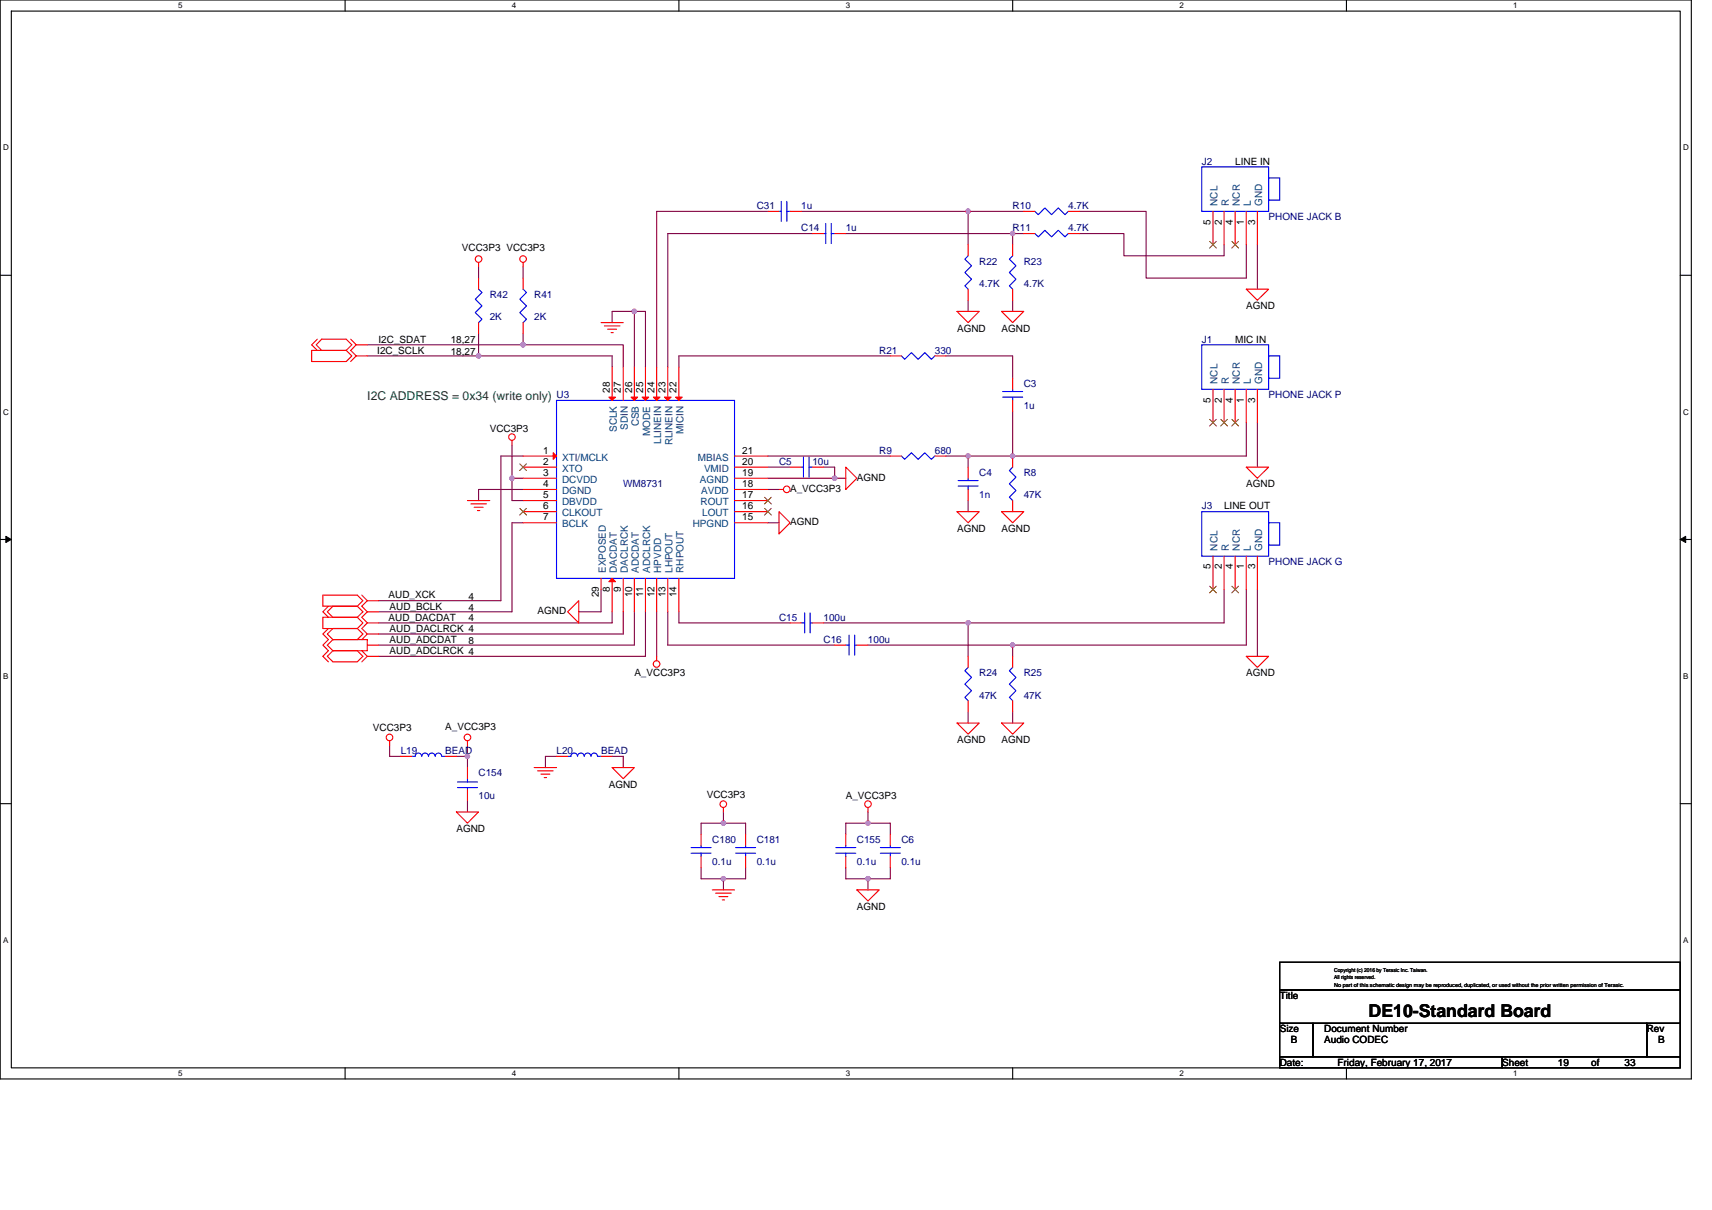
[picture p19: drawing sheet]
<svg xmlns="http://www.w3.org/2000/svg" width="297mm" height="210mm" viewBox="0 0 297 210" stroke-linecap="round" stroke-linejoin="round" font-family="sans-serif">
<defs><g id="words">
<text font-size="3.1" x="237.5" y="176.6">DE10-Standard Board</text>
<text font-size="2.1" fill="#008000" x="63.7" y="69.5">I2C ADDRESS = 0x34 (write only)</text>
<g font-size="1.7" fill="#000080">
<text x="208.5" y="28.6">J2</text>
<text x="131.3" y="36.3">C31</text>
<text x="139" y="36.3">1u</text>
<text x="139" y="40.2">C14</text>
<text x="146.7" y="40.2">1u</text>
<text x="175.7" y="40.2">R11</text>
<text x="175.7" y="36.3">R10</text>
<text x="185.4" y="40.2">4.7K</text>
<text x="185.4" y="36.3">4.7K</text>
<text x="220.1" y="38.2">PHONE JACK B</text>
<text x="169.9" y="45.9">R22</text>
<text x="177.6" y="45.9">R23</text>
<text x="85" y="51.7">R42</text>
<text x="92.7" y="51.7">R41</text>
<text x="169.9" y="49.8">4.7K</text>
<text x="177.6" y="49.8">4.7K</text>
<text x="85" y="55.6">2K</text>
<text x="92.7" y="55.6">2K</text>
<text x="208.5" y="59.5">J1</text>
<text x="152.5" y="61.4">R21</text>
<text x="162.2" y="61.4">330</text>
<text x="96.6" y="69.1">U3</text>
<text x="177.6" y="67.2">C3</text>
<text x="177.6" y="71">1u</text>
<text x="220.1" y="69.1">PHONE JACK P</text>
<text x="135.2" y="80.7">C5</text>
<text x="140.9" y="80.7">10u</text>
<text x="152.5" y="78.8">R9</text>
<text x="162.2" y="78.8">680</text>
<text x="169.9" y="82.6">C4</text>
<text x="177.6" y="82.6">R8</text>
<text x="108.1" y="84.5">WM8731</text>
<text x="169.9" y="86.5">1n</text>
<text x="177.6" y="86.5">47K</text>
<text x="208.5" y="88.4">J3</text>
<text x="220.1" y="98.1">PHONE JACK G</text>
<text x="135.2" y="107.7">C15</text>
<text x="142.9" y="107.7">100u</text>
<text x="142.9" y="111.6">C16</text>
<text x="150.6" y="111.6">100u</text>
<text x="169.9" y="117.4">R24</text>
<text x="177.6" y="117.4">R25</text>
<text x="169.9" y="121.2">47K</text>
<text x="177.6" y="121.2">47K</text>
<text x="69.5" y="130.9">L19</text>
<text x="77.3" y="130.9">BEAD</text>
<text x="96.6" y="130.9">L20</text>
<text x="104.3" y="130.9">BEAD</text>
<text x="83" y="134.7">C154</text>
<text x="83" y="138.6">10u</text>
<text x="123.6" y="146.3">C180</text>
<text x="131.3" y="146.3">C181</text>
<text x="148.7" y="146.3">C155</text>
<text x="156.4" y="146.3">C6</text>
<text x="123.6" y="150.2">0.1u</text>
<text x="131.3" y="150.2">0.1u</text>
<text x="148.7" y="150.2">0.1u</text>
<text x="156.4" y="150.2">0.1u</text>
</g>
<g font-size="1.7">
<text x="214.3" y="28.6">LINE IN</text>
<text x="210.1" y="39" transform="rotate(-90 210.1 39)">5</text>
<text x="212" y="39" transform="rotate(-90 212 39)">2</text>
<text x="213.9" y="39" transform="rotate(-90 213.9 39)">4</text>
<text x="215.8" y="39" transform="rotate(-90 215.8 39)">1</text>
<text x="217.8" y="39" transform="rotate(-90 217.8 39)">3</text>
<text x="80.2" y="43.6">VCC3P3 VCC3P3</text>
<text x="216.2" y="53.7">AGND</text>
<text x="65.7" y="59.5">I2C_SDAT</text>
<text x="78.2" y="59.5">18,27</text>
<text x="166" y="57.5">AGND</text>
<text x="173.8" y="57.5">AGND</text>
<text x="214.3" y="59.5">MIC IN</text>
<text x="65.5" y="61.4">I2C_SCLK</text>
<text x="78.2" y="61.6">18,27</text>
<text x="105.8" y="68.1" transform="rotate(-90 105.8 68.1)">28</text>
<text x="107.7" y="68.1" transform="rotate(-90 107.7 68.1)">27</text>
<text x="109.7" y="68.1" transform="rotate(-90 109.7 68.1)">26</text>
<text x="111.6" y="68.1" transform="rotate(-90 111.6 68.1)">25</text>
<text x="113.5" y="68.1" transform="rotate(-90 113.5 68.1)">24</text>
<text x="115.5" y="68.1" transform="rotate(-90 115.5 68.1)">23</text>
<text x="117.4" y="68.1" transform="rotate(-90 117.4 68.1)">22</text>
<text x="210.1" y="69.9" transform="rotate(-90 210.1 69.9)">5</text>
<text x="212" y="69.9" transform="rotate(-90 212 69.9)">2</text>
<text x="213.9" y="69.9" transform="rotate(-90 213.9 69.9)">4</text>
<text x="215.8" y="69.9" transform="rotate(-90 215.8 69.9)">1</text>
<text x="217.8" y="69.9" transform="rotate(-90 217.8 69.9)">3</text>
<text x="85" y="74.9">VCC3P3</text>
<text x="94.2" y="80.7">2</text>
<text x="94.2" y="82.6">3</text>
<text x="94.2" y="78.7">1</text>
<text x="128.8" y="78.7">21</text>
<text x="128.8" y="82.6">19</text>
<text x="128.8" y="80.7">20</text>
<text x="148.7" y="83.4">AGND</text>
<text x="94.2" y="84.5">4</text>
<text x="94.2" y="86.5">5</text>
<text x="94.2" y="88.4">6</text>
<text x="128.8" y="84.5">18</text>
<text x="128.8" y="86.5">17</text>
<text x="128.8" y="88.4">16</text>
<text x="137.1" y="85.3">A_VCC3P3</text>
<text x="212.4" y="88.4">LINE OUT</text>
<text x="216.2" y="84.5">AGND</text>
<text x="94.2" y="90.3">7</text>
<text x="128.8" y="90.3">15</text>
<text x="137.1" y="91.1">AGND</text>
<text x="166" y="92.3">AGND</text>
<text x="173.8" y="92.3">AGND</text>
<text x="210.1" y="98.8" transform="rotate(-90 210.1 98.8)">5</text>
<text x="212" y="98.8" transform="rotate(-90 212 98.8)">2</text>
<text x="213.9" y="98.8" transform="rotate(-90 213.9 98.8)">4</text>
<text x="215.8" y="98.8" transform="rotate(-90 215.8 98.8)">1</text>
<text x="217.8" y="98.8" transform="rotate(-90 217.8 98.8)">3</text>
<text x="67.4" y="103.8">AUD_XCK</text>
<text x="67.4" y="107.7">AUD_DACDAT</text>
<text x="67.6" y="105.8">AUD_BCLK</text>
<text x="81.3" y="107.7">4</text>
<text x="81.3" y="106">4</text>
<text x="81.3" y="104.1">4</text>
<text x="93.3" y="106.6">AGND</text>
<text x="103.9" y="103.6" transform="rotate(-90 103.9 103.6)">29</text>
<text x="105.8" y="102.7" transform="rotate(-90 105.8 102.7)">8</text>
<text x="107.7" y="102.7" transform="rotate(-90 107.7 102.7)">9</text>
<text x="109.7" y="103.6" transform="rotate(-90 109.7 103.6)">10</text>
<text x="111.6" y="103.6" transform="rotate(-90 111.6 103.6)">11</text>
<text x="113.5" y="103.6" transform="rotate(-90 113.5 103.6)">12</text>
<text x="115.5" y="103.6" transform="rotate(-90 115.5 103.6)">13</text>
<text x="117.4" y="103.6" transform="rotate(-90 117.4 103.6)">14</text>
<text x="67.6" y="111.6">AUD_ADCDAT</text>
<text x="67.6" y="109.6">AUD_DACLRCK 4</text>
<text x="67.6" y="113.5">AUD_ADCLRCK 4</text>
<text x="81.3" y="111.8">8</text>
<text x="110.1" y="117.4">A_VCC3P3</text>
<text x="216.2" y="117.4">AGND</text>
<text x="64.7" y="126.8">VCC3P3</text>
<text x="77.3" y="126.6">A_VCC3P3</text>
<text x="166" y="128.9">AGND</text>
<text x="173.8" y="128.9">AGND</text>
<text x="105.6" y="136.7">AGND</text>
<text x="122.6" y="138.4">VCC3P3</text>
<text x="146.7" y="138.6">A_VCC3P3</text>
<text x="79.2" y="144.4">AGND</text>
<text x="148.7" y="157.9">AGND</text>
<text x="222" y="173.4">Title</text>
<text x="222" y="179.1">Size</text>
<text x="229.8" y="179.1">Document Number</text>
<text x="285.7" y="179.1">Rev</text>
<text x="222" y="184.9">Date:</text>
<text x="224" y="181.1">B</text>
<text x="229.8" y="181.1">Audio CODEC</text>
<text x="232.1" y="184.9">Friday, February 17, 2017</text>
<text x="260.6" y="184.9">Sheet</text>
<text x="270.3" y="184.9">19</text>
<text x="276.1" y="184.9">of</text>
<text x="281.9" y="184.9">33</text>
<text x="287.7" y="181.1">B</text>
</g>
<g font-size="1.7" fill="#004080">
<text x="211.3" y="35.7" transform="rotate(-90 211.3 35.7)">NCL</text>
<text x="213.2" y="35.7" transform="rotate(-90 213.2 35.7)">R</text>
<text x="215.1" y="35.7" transform="rotate(-90 215.1 35.7)">NCR</text>
<text x="217" y="35.7" transform="rotate(-90 217 35.7)">L</text>
<text x="219" y="35.7" transform="rotate(-90 219 35.7)">GND</text>
<text x="211.3" y="66.6" transform="rotate(-90 211.3 66.6)">NCL</text>
<text x="213.2" y="66.6" transform="rotate(-90 213.2 66.6)">R</text>
<text x="215.1" y="66.6" transform="rotate(-90 215.1 66.6)">NCR</text>
<text x="217" y="66.6" transform="rotate(-90 217 66.6)">L</text>
<text x="219" y="66.6" transform="rotate(-90 219 66.6)">GND</text>
<text x="107" y="75" transform="rotate(-90 107 75)">SCLK</text>
<text x="108.9" y="74.6" transform="rotate(-90 108.9 74.6)">SDIN</text>
<text x="110.9" y="74" transform="rotate(-90 110.9 74)">CSB</text>
<text x="112.8" y="75.6" transform="rotate(-90 112.8 75.6)">MODE</text>
<text x="114.7" y="77" transform="rotate(-90 114.7 77)">LLINEIN</text>
<text x="116.7" y="77.3" transform="rotate(-90 116.7 77.3)">RLINEIN</text>
<text x="118.6" y="75.4" transform="rotate(-90 118.6 75.4)">MICIN</text>
<text x="97.5" y="81.9">XTO</text>
<text x="97.5" y="83.8">DCVDD</text>
<text x="97.5" y="79.9">XTI/MCLK</text>
<text x="121.1" y="79.9">MBIAS</text>
<text x="121.5" y="83.8">AGND</text>
<text x="122.1" y="81.9">VMID</text>
<text x="97.5" y="85.7">DGND</text>
<text x="97.5" y="87.7">DBVDD</text>
<text x="97.5" y="89.6">CLKOUT</text>
<text x="121.6" y="87.7">ROUT</text>
<text x="121.6" y="85.7">AVDD</text>
<text x="121.8" y="89.6">LOUT</text>
<text x="97.5" y="91.5">BCLK</text>
<text x="120.2" y="91.5">HPGND</text>
<text x="211.3" y="95.5" transform="rotate(-90 211.3 95.5)">NCL</text>
<text x="213.2" y="95.5" transform="rotate(-90 213.2 95.5)">R</text>
<text x="215.1" y="95.5" transform="rotate(-90 215.1 95.5)">NCR</text>
<text x="217" y="95.5" transform="rotate(-90 217 95.5)">L</text>
<text x="219" y="95.5" transform="rotate(-90 219 95.5)">GND</text>
<text x="105.1" y="99.4" transform="rotate(-90 105.1 99.4)">EXPOSED</text>
<text x="107" y="99.4" transform="rotate(-90 107 99.4)">DACDAT</text>
<text x="108.9" y="99.4" transform="rotate(-90 108.9 99.4)">DACLRCK</text>
<text x="110.9" y="99.4" transform="rotate(-90 110.9 99.4)">ADCDAT</text>
<text x="112.8" y="99.4" transform="rotate(-90 112.8 99.4)">ADCLRCK</text>
<text x="114.7" y="99.4" transform="rotate(-90 114.7 99.4)">HPVDD</text>
<text x="116.7" y="99.4" transform="rotate(-90 116.7 99.4)">LHPOUT</text>
<text x="118.6" y="99.4" transform="rotate(-90 118.6 99.4)">RHPOUT</text>
</g>
<g font-size="1.4">
<text x="30.9" y="1.5">5</text>
<text x="88.8" y="1.5">4</text>
<text x="146.7" y="1.5">3</text>
<text x="204.7" y="1.5">2</text>
<text x="262.6" y="1.5">1</text>
<text x=".5" y="26.1">D</text>
<text x="292" y="26.1">D</text>
<text x=".5" y="71.9">C</text>
<text x="292" y="71.9">C</text>
<text x=".5" y="117.8">B</text>
<text x="292" y="117.8">B</text>
<text x=".5" y="163.6">A</text>
<text x="292" y="163.6">A</text>
<text x="30.9" y="186.8">5</text>
<text x="88.8" y="186.8">4</text>
<text x="146.7" y="186.8">3</text>
<text x="204.7" y="186.8">2</text>
<text x="262.6" y="186.8">1</text>
</g>
<g font-size="1">
<text x="231.5" y="168.6">Copyright (c) 2016 by Terasic Inc. Taiwan.</text>
<text x="231.5" y="171.3">No part of this schematic design may be reproduced, duplicated, or used without the prior written permission of Terasic.</text>
<text x="231.5" y="169.9">All rights reserved.</text>
</g>
</g></defs>
<path d="M0 0h293.5v187.2h-293.5zM2 1.9h289.5v183.4h-289.5z" fill="none" stroke="#000" stroke-width=".19"/>
<g fill="#fff">
<path d="M30.9 .2h.8v1.6h-.8z"/>
<path d="M30.9 185.5h.8v1.6h-.8z"/>
</g>
<path d="M59.9 0v1.9M59.9 185.3v1.9" fill="none" stroke="#000" stroke-width=".19"/>
<g fill="#fff">
<path d="M88.8 .2h.8v1.6h-.8z"/>
<path d="M88.8 185.5h.8v1.6h-.8z"/>
</g>
<path d="M117.8 0v1.9M117.8 185.3v1.9" fill="none" stroke="#000" stroke-width=".19"/>
<g fill="#fff">
<path d="M146.7 .2h.8v1.6h-.8z"/>
<path d="M146.7 185.5h.8v1.6h-.8z"/>
</g>
<path d="M175.7 0v1.9M175.7 185.3v1.9" fill="none" stroke="#000" stroke-width=".19"/>
<g fill="#fff">
<path d="M204.7 .2h.7v1.6h-.7z"/>
<path d="M204.7 185.5h.7v1.6h-.7z"/>
</g>
<path d="M233.6 0v1.9M233.6 185.3v1.9" fill="none" stroke="#000" stroke-width=".19"/>
<g fill="#fff">
<path d="M262.6 .2h.7v1.6h-.7z"/>
<path d="M262.6 185.5h.7v1.6h-.7z"/>
<path d="M.5 24.8h1v1.6h-1z"/>
<path d="M292 24.8h1v1.6h-1z"/>
<path d="M.5 70.7h1v1.5h-1z"/>
<path d="M292 70.7h1v1.5h-1z"/>
</g>
<path d="M0 47.8h2M291.5 47.8h2" fill="none" stroke="#000" stroke-width=".19"/>
<g fill="#fff">
<path d="M.5 116.5h.9v1.6h-.9z"/>
<path d="M292 116.5h.9v1.6h-.9z"/>
</g>
<path d="M0 93.6h2M291.5 93.6h2" fill="none" stroke="#000" stroke-width=".19"/>
<path d="M1 93.1l1 .5-1 .5zM291.5 93.6l1-.5v1z" fill="#000" stroke="#000" stroke-width=".17"/>
<g fill="#fff">
<path d="M.5 162.4h.9v1.5h-.9z"/>
<path d="M292 162.4h.9v1.5h-.9z"/>
</g>
<path d="M0 139.5h2M291.5 139.5h2M222 167h69.5v4.8h-69.5zM222 171.8h69.5v5.8h-69.5zM222 177.6h5.8v5.8h-5.8zM227.8 177.6h57.9v5.8h-57.9zM285.7 177.6h5.8v5.8h-5.8zM222 183.4h38.6v1.9h-38.6zM260.6 183.4h30.9v1.9h-30.9z" fill="none" stroke="#000" stroke-width=".19"/>
<g fill="none" stroke="#800040" stroke-width=".19">
<path d="M133.2 36.7h-19.3v27M139 36.7h29M168 36.7h9.6M168 36.7v5.8M187.3 36.7h11.6v11.6h17.3v-5.8M63.7 59.8h27.1M83 57.9v3.9M83 46.3v2M90.8 59.8h17.3v3.9M90.8 57.9v1.9M90.8 46.3v2M110.1 54h-3.9v2"/>
<path d="M110.1 54h1.9v9.7M110.1 54v9.7M140.9 40.5h-25v23.2M146.7 40.5h29M168 52.1v1.9M175.7 40.5h1.9M175.7 40.5v2M175.7 52.1v1.9M187.3 40.5h7.7v3.9h17.4v-1.9M218.2 42.5v7.7M63.7 61.8h19.3M83 61.8h23.2v1.9"/>
<path d="M88.8 77.2v5.8M90.8 79.1h-3.9v25.1h-21.2M133.2 79.1h21.3M154.5 61.8h-36.7v1.9M164.1 79.1h3.9v2M164.1 61.8h11.6v3.8M168 79.1h7.7M175.7 71.4v7.7M216.2 73.3v5.8h-40.5M218.2 73.3v7.8M88.8 83v3.9h2M88.8 83h2"/>
<path d="M90.8 84.9h-7.8v2M90.8 90.7h-2v15.5h-23.1M133.2 81.1h3.9M133.2 84.9h2M133.2 90.7h2M133.2 83h11.6M142.9 81.1h1.9v1.9M144.8 83h1.9M168 86.9v1.9M104.3 102.3v3.9h-3.9M106.2 106.2v1.9h-40.5M108.1 106.2v3.8h-42.4"/>
<path d="M110.1 106.2v5.8h-44.4M112 106.2v7.7h-46.3M113.9 106.2v7.7M115.9 106.2v5.8h28.9M117.8 106.2v1.9h19.3M142.9 108.1h25.1M150.6 112h25.1M168 108.1v5.8M175.7 112v1.9M212.4 102.3v5.8h-44.4M216.2 102.3v9.7h-40.5M218.2 102.3v11.6"/>
<path d="M67.6 129.3v2h1.9M79.2 131.3h1.9M81.1 139v1.9M81.1 129.3v2M81.1 131.3v1.9M96.6 131.3h-2v1.9M106.2 131.3h1.9v1.9M168 123.5v2M175.7 123.5v2M121.6 150.6v1.9h3.9M125.5 142.9h-3.9v1.9M125.5 152.5v1.9"/>
<path d="M125.5 142.9h3.9v1.9M125.5 140.9v2M129.4 150.6v1.9h-3.9M146.7 144.8v-1.9h7.8v1.9M146.7 150.6v1.9h3.9M150.6 152.5v1.9M150.6 140.9v2M154.5 150.6v1.9h-3.9"/>
</g>
<g fill="#f0f" stroke="#f0f" stroke-width=".19">
<circle cx="150.6" cy="142.8" r=".38"/>
<circle cx="150.6" cy="152.5" r=".38"/>
<circle cx="175.7" cy="111.9" r=".38"/>
<circle cx="168" cy="36.7" r=".38"/>
<circle cx="175.7" cy="40.5" r=".38"/>
<circle cx="81.1" cy="131.3" r=".38"/>
<circle cx="110" cy="54" r=".38"/>
<circle cx="144.8" cy="83" r=".38"/>
<circle cx="175.7" cy="79.1" r=".38"/>
<circle cx="125.5" cy="152.5" r=".38"/>
<circle cx="88.8" cy="83" r=".38"/>
<circle cx="168" cy="79.1" r=".38"/>
<circle cx="168" cy="108.1" r=".38"/>
<circle cx="90.7" cy="59.8" r=".38"/>
<circle cx="83" cy="61.8" r=".38"/>
<circle cx="125.5" cy="142.8" r=".38"/>
</g>
<g fill="none" stroke="#f00" stroke-width=".19">
<path d="M133.2 36.7h2M137.1 36.7h1.9M177.6 36.7h2M185.4 36.7h1.9M210.5 36.7v5.8M212.4 36.7v5.8M214.3 36.7v5.8M216.2 36.7v5.8M218.2 36.7v5.8M55.1 58.9l-1 .9 1 1M55.8 58.9h4.3l.9 .9-.9 1h-4.3l-.9-1zM60.9 58.9l.9 .9"/>
<path d="M61.8 59.8l-.9 1 .9 1M61.8 59.8h1.9M83 45.6v.7M83 48.3v1.9M83 56v1.9M90.8 45.6v.7M90.8 48.3v1.9M90.8 56v1.9M104.3 56h3.8M104.9 56.6h2.7M105.4 57.1h1.6M106 57.7h.4"/>
<path d="M140.9 40.5h2M144.8 40.5h1.9M166 54h3.9l-1.9 2zM168 50.2v1.9M168 42.5v1.9M173.8 54h3.8l-1.9 2zM175.7 50.2v1.9M175.7 42.5v1.9M177.6 40.5h2M185.4 40.5h1.9M216.2 50.2h3.9l-1.9 1.9zM54.1 60.8h6l.9 1-.9 .9h-6z"/>
<path d="M61.8 61.8h1.9M61.8 61.8l-.9 .9M88.8 76.4v.8M90.8 79.1h5.8M106.2 63.7v5.8M108.1 63.7v5.8M110.1 63.7v5.8M112 63.7v5.8M113.9 63.7v5.8M115.9 63.7v5.8M117.8 63.7v5.8M127.4 79.1h5.8"/>
<path d="M154.5 61.8h1.9M154.5 79.1h1.9M162.2 61.8h1.9M162.2 79.1h1.9M175.7 65.6v2M175.7 69.5v1.9M175.7 79.1v2M210.5 67.6v5.7M212.4 67.6v5.7M214.3 67.6v5.7M216.2 67.6v5.7M218.2 67.6v5.7"/>
<path d="M81.1 86.9h3.9M81.7 87.4h2.7M82.3 88h1.5M82.8 88.6h.4M90.8 90.7h5.8M90.8 81.1h5.8M90.8 83h5.8M90.8 84.9h5.8M90.8 86.9h5.8M90.8 88.8h5.8M127.4 86.9h5.8M127.4 84.9h5.8"/>
<path d="M127.4 83h5.8M127.4 81.1h5.8M127.4 88.8h5.8M127.4 90.7h5.8M135.2 88.8l1.9 1.9-1.9 1.9zM135.2 84.9h.7M137.1 81.1h1.9M140.9 81.1h2M146.7 81.1l2 1.9-2 1.9zM166 88.8h3.9l-1.9 1.9zM168 81.1v1.9M168 84.9v2"/>
<path d="M173.8 88.8h3.8l-1.9 1.9zM175.7 86.9v1.9M210.5 96.5v5.8M212.4 96.5v5.8M214.3 96.5v5.8M216.2 81.1h3.9l-1.9 1.9zM216.2 96.5v5.8M218.2 96.5v5.8M56 103.3h6l1 .9-1 1h-6zM56 107.1h6l1 1-1 1h-6zM56.8 106.2l1-1h4.2l1 1-1 .9h-4.2zM56.8 113.9l1-1h4.2l1 1-1 1h-4.2z"/>
<path d="M57 109.1l-1 .9 1 1-1 1 1 .9-1 1 1 1M57 105.2l-1 1 1 .9M57.8 111h5.9v1.9h-5.9M57.8 111l-1 1 1 .9M62 109.1l1 .9-1 1h-4.2M62 109.1h-4.2l-1 .9 1 1M62.8 103.3l.9 .9M62.8 112.9l.9 1M63.7 104.2h2M63.7 108.1h2M63.7 104.2l-.9 1 .9 1M63.7 106.2l-.9 .9 .9 1"/>
<path d="M63.7 108.1l-.9 1 .9 .9M63.7 110l-.9 1M63.7 113.9l-.9 1M63.7 112h2M63.7 106.2h2M63.7 110h2M63.7 113.9h2M98.5 106.2l1.9-2v3.9zM104.3 100.4v1.9M106.2 100.4v5.8M108.1 100.4v5.8M110.1 100.4v5.8"/>
<path d="M112 100.4v5.8M113.9 113.9v.8M113.9 100.4v5.8M115.9 100.4v5.8M117.8 100.4v5.8M137.1 108.1h1.9M140.9 108.1h2M144.8 112h1.9M148.7 112h1.9M168 113.9v1.9M175.7 113.9v1.9M216.2 113.9h3.9l-1.9 1.9z"/>
<path d="M67.6 128.6v.7M69.5 131.3h2M77.3 131.3h1.9M81.1 128.6v.7M81.1 137.1v1.9M81.1 133.2v1.9M92.7 133.2h3.9M93.3 133.8h2.7M93.8 134.3h1.6M94.4 134.9h.4M96.6 131.3h1.9M104.3 131.3h1.9"/>
<path d="M106.2 133.2h3.9l-2 1.9zM166 125.5h3.9l-1.9 1.9zM168 121.6v1.9M173.8 125.5h3.8l-1.9 1.9zM175.7 121.6v1.9M79.2 140.9h3.8l-1.9 2zM121.6 144.8v1.9M121.6 148.6v2M123.6 154.4h3.8M124.2 155h2.7M124.7 155.6h1.6M125.3 156.2h.4"/>
<path d="M125.5 140.1v.8M129.4 144.8v1.9M129.4 148.6v2M146.7 144.8v1.9M146.7 148.6v2M148.7 154.4h3.8l-1.9 2zM150.6 140.1v.8M154.5 144.8v1.9M154.5 148.6v2"/>
<circle cx="83" cy="45" r=".57"/>
<circle cx="90.8" cy="45" r=".57"/>
<circle cx="88.8" cy="75.8" r=".57"/>
<circle cx="136.5" cy="84.9" r=".57"/>
<circle cx="113.9" cy="115.2" r=".57"/>
<circle cx="67.6" cy="128" r=".57"/>
<circle cx="81.1" cy="128" r=".57"/>
<circle cx="125.5" cy="139.5" r=".57"/>
<circle cx="150.6" cy="139.5" r=".57"/>
</g>
<g fill="none" stroke="#00f" stroke-width=".19">
<path d="M135.2 36.7h.3M135.5 34.9v3.5M136.5 36.7h.6M136.5 34.9v3.5M143.3 38.8v3.5M144.2 38.8v3.5M179.6 36.7l.5 .6 1.2-1.2 1.2 1.2 1.1-1.2 1.2 1.2 .6-.6M208.5 29h11.6v7.7h-11.6zM220.1 30.9h1.9v3.8h-1.9zM83 50.2l.6 .6-1.1 1.1 1.1 1.2-1.1 1.2 1.1 1.1-.6 .6M90.8 50.2l.6 .6-1.2 1.1 1.2 1.2-1.2 1.2 1.2 1.1-.6 .6M142.9 40.5h.4"/>
<path d="M144.2 40.5h.6M168 44.4l-.6 .6 1.2 1.1-1.2 1.2 1.2 1.2-1.2 1.1 .6 .6M175.7 44.4l-.6 .6 1.2 1.1-1.2 1.2 1.2 1.2-1.2 1.1 .6 .6M179.6 40.5l.5 .6 1.2-1.1 1.2 1.1 1.1-1.1 1.2 1.1 .6-.6M208.5 59.8h11.6v7.8h-11.6zM96.6 69.5h30.8v30.9h-30.8zM139.4 79.3v3.5M140.4 79.3v3.5M156.4 61.8l.6 .6 1.1-1.2 1.2 1.2 1.2-1.2 1.1 1.2 .6-.6M156.4 79.1l.6 .6 1.1-1.1 1.2 1.1 1.2-1.1 1.1 1.1 .6-.6M174 68.9h3.4M174 67.9h3.4"/>
<path d="M175.7 67.6v.3M175.7 68.9v.6M220.1 61.8h1.9v3.8h-1.9zM139 81.1h.4M140.4 81.1h.5M166.2 84.3h3.5M166.2 83.4h3.5M168 83v.4M168 84.3v.6M175.7 81.1l-.6 .6 1.2 1.1-1.2 1.2 1.2 1.1-1.2 1.2 .6 .6M208.5 88.8h11.6v7.7h-11.6zM220.1 90.7h1.9v3.9h-1.9z"/>
<path d="M139 108.1h.6M139.6 106.4v3.4M140.6 108.1h.3M140.6 106.4v3.4M146.7 112h.6M147.3 110.2v3.5M148.3 112h.4M148.3 110.2v3.5M168 115.8l-.6 .6 1.2 1.2-1.2 1.1 1.2 1.2-1.2 1.1 .6 .6M175.7 115.8l-.6 .6 1.2 1.2-1.2 1.1 1.2 1.2-1.2 1.1 .6 .6M71.5 131.3h.5M72 131.2a.57 .57 0 0 1 .6-.5 .57 .57 0 0 1 .6 .5 .57 .57 0 0 1 .6-.5 .57 .57 0 0 1 .5 .5 .58 .58 0 0 1 .6-.5 .58 .58 0 0 1 .6 .5 .57 .57 0 0 1 .6-.5 .57 .57 0 0 1 .5 .5"/>
<path d="M76.7 131.3h.6M79.4 135.7h3.4M79.4 136.7h3.4M81.1 136.7v.4M81.1 135.1v.6M98.5 131.3h.6M99.1 131.2a.57 .57 0 0 1 .5-.5 .57 .57 0 0 1 .6 .5M100.2 131.2a.57 .57 0 0 1 .6-.5 .57 .57 0 0 1 .6 .5 .58 .58 0 0 1 .5-.5 .58 .58 0 0 1 .6 .5 .57 .57 0 0 1 .6-.5 .57 .57 0 0 1 .6 .5M103.7 131.3h.6M119.9 148.1h3.5M119.9 147.1h3.5M121.6 146.7v.4"/>
<path d="M121.6 148.1v.5M127.6 148.1h3.5M127.6 147.1h3.5M129.4 146.7v.4M129.4 148.1v.5M145 148.1h3.5M145 147.1h3.5M146.7 146.7v.4M146.7 148.1v.5M152.7 148.1h3.5M152.7 147.1h3.5M154.5 146.7v.4"/>
<path d="M154.5 148.1v.5"/>
</g>
<g fill="none" stroke="#804000" stroke-width=".17">
<path d="M209.9 41.9l1.1 1.2M211 41.9l-1.1 1.2M213.7 41.9l1.2 1.2M214.9 41.9l-1.2 1.2M209.9 72.8l1.1 1.1M211 72.8l-1.1 1.1M211.8 72.8l1.2 1.1M213 72.8l-1.2 1.1M213.7 72.8l1.2 1.1M214.9 72.8l-1.2 1.1M90.2 80.5l1.2 1.2M90.2 88.2l1.2 1.2"/>
<path d="M91.3 80.5l-1.1 1.2M91.3 88.2l-1.1 1.2M132.7 86.3l1.1 1.2M132.7 88.2l1.1 1.2M133.8 86.3l-1.2 1.2M133.8 88.2l-1.2 1.2M209.9 101.7l1.1 1.2M211 101.7l-1.1 1.2M213.7 101.7l1.2 1.2M214.9 101.7l-1.2 1.2"/>
</g>
<g fill="#f00" stroke="#f00" stroke-width=".19">
<path d="M117.2 68.9h1.2l-.6 .6z"/>
<path d="M115.3 68.9h1.1l-.5 .6z"/>
<path d="M113.4 68.9h1.1l-.6 .6z"/>
<path d="M111.4 68.9h1.2l-.6 .6z"/>
<path d="M109.5 68.9h1.1l-.5 .6z"/>
<path d="M105.6 68.9h1.2l-.6 .6z"/>
<path d="M96 78.6l.6 .5-.6 .6z"/>
<path d="M105.6 100.9l.6-.5 .6 .5z"/>
</g>
<use href="#words"/>
</svg>
